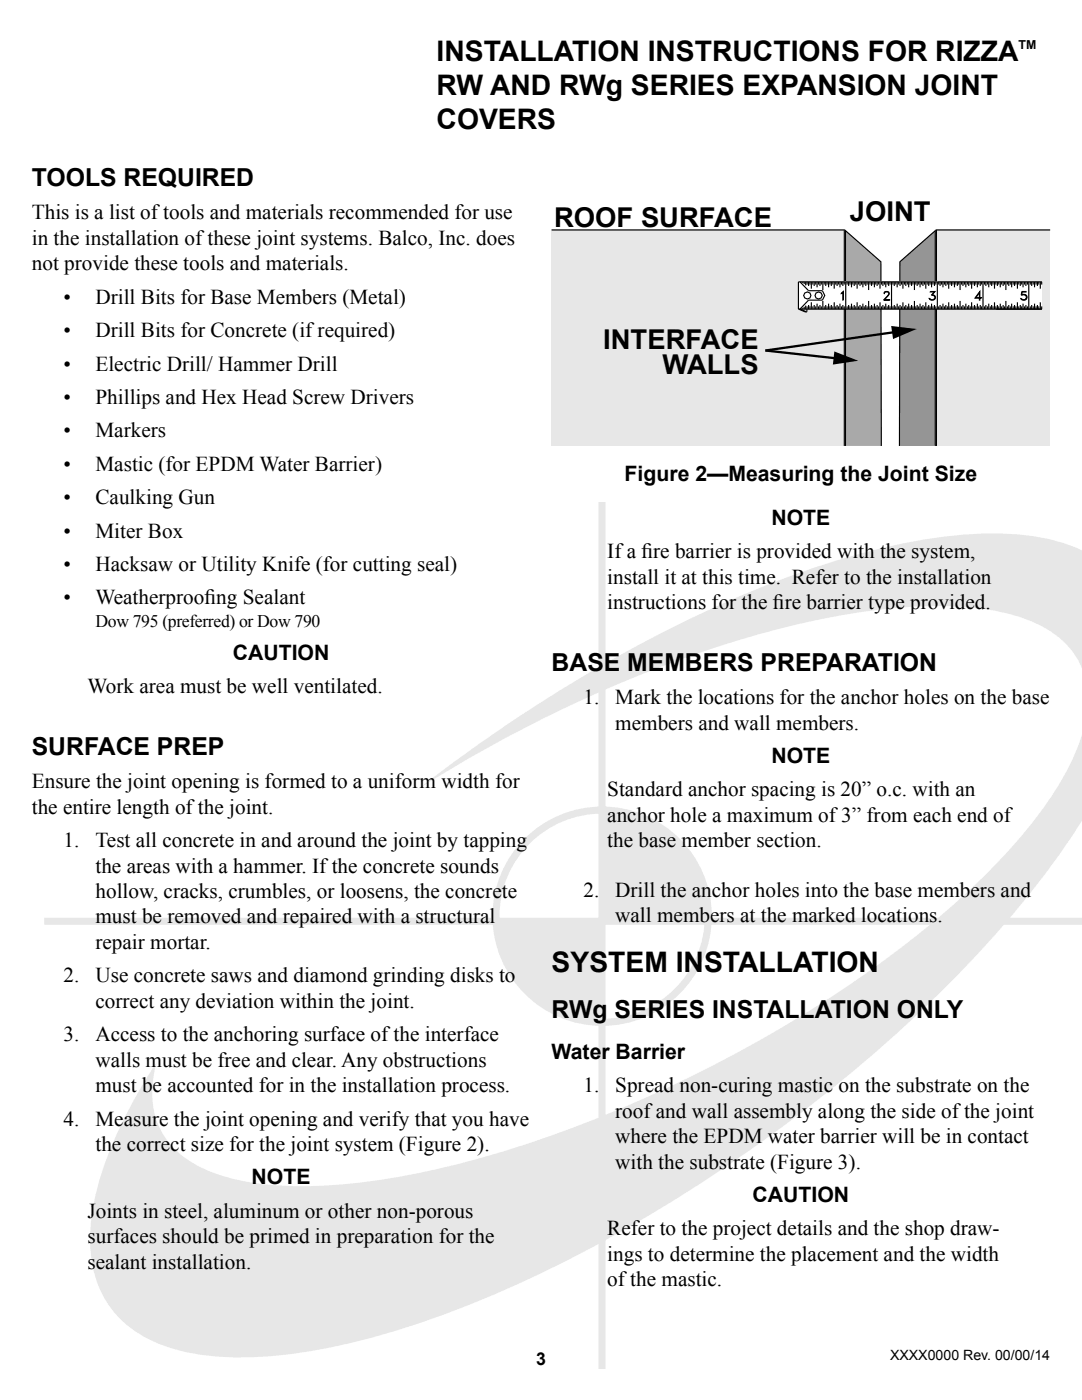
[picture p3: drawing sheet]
<svg xmlns="http://www.w3.org/2000/svg" width="216mm" height="279mm" viewBox="0 0 216 279" stroke-linecap="round" stroke-linejoin="round" font-family="sans-serif">
<defs><g id="words">
<g font-size="5.6">
<text x="87.1" y="12.2">INSTALLATION INSTRUCTIONS FOR RIZZA</text>
<text x="87.1" y="19">RW AND RWg SERIES EXPANSION JOINT</text>
<text x="87.1" y="25.8">COVERS</text>
<text x="110.1" y="194">SYSTEM INSTALLATION</text>
</g>
<g font-size="5.4">
<text x="110.6" y="45.3">ROOF SURFACE</text>
<text x="169.6" y="44.1">JOINT</text>
<text x="120.4" y="69.7">INTERFACE</text>
<text x="132.2" y="74.6">WALLS</text>
</g>
<g font-size="4.9">
<text x="6.3" y="37.1">TOOLS REQUIRED</text>
<text x="110.1" y="133.8">BASE MEMBERS PREPARATION</text>
<text x="6.3" y="150.6">SURFACE PREP</text>
<text x="110.1" y="203.1">RWg SERIES INSTALLATION ONLY</text>
</g>
<g font-size="4.2">
<text x="6.3" y="43.8">This is a list of tools and materials recommended for use</text>
<text x="6.3" y="48.9">in the installation of these joint systems. Balco, Inc. does</text>
<text x="6.3" y="54">not provide these tools and materials.</text>
<text x="12.7" y="60.6">•</text>
<text x="19" y="60.6">Drill Bits for Base Members (Metal)</text>
<text x="12.7" y="67.3">•</text>
<text x="19" y="67.3">Drill Bits for Concrete (if required)</text>
<text x="12.7" y="74">•</text>
<text x="19" y="74">Electric Drill/ Hammer Drill</text>
<text x="12.7" y="80.6">•</text>
<text x="19" y="80.6">Phillips and Hex Head Screw Drivers</text>
<text x="12.7" y="87.3">•</text>
<text x="19" y="87.3">Markers</text>
<text x="12.7" y="94">•</text>
<text x="19" y="94">Mastic (for EPDM Water Barrier)</text>
<text x="12.7" y="100.6">•</text>
<text x="19" y="100.6">Caulking Gun</text>
<text x="124.6" y="96.1">Figure 2—Measuring the Joint Size</text>
<text x="12.7" y="107.3">•</text>
<text x="19" y="107.3">Miter Box</text>
<text x="153.9" y="104.7">NOTE</text>
<text x="12.7" y="114">•</text>
<text x="19" y="114">Hacksaw or Utility Knife (for cutting seal)</text>
<text x="121.2" y="111.4">If a f</text>
<text x="128" y="111.4">ire barrier is provided with the system,</text>
<text x="121.2" y="116.5">install it at this time. Refer to the installation</text>
<text x="12.7" y="120.6">•</text>
<text x="19" y="120.6">Weatherproof</text>
<text x="40.8" y="120.6">ing Sealant</text>
<text x="121.2" y="121.6">instructions for the f</text>
<text x="154.2" y="121.6">ire barrier type provided.</text>
<text x="46.4" y="131.7">CAUTION</text>
<text x="17.5" y="138.4">Work area must be well ventilated.</text>
<text x="116.4" y="140.5">1.</text>
<text x="122.8" y="140.5">Mark the locations for the anchor holes on the base</text>
<text x="122.8" y="145.6">members and wall members.</text>
<text x="153.9" y="152.3">NOTE</text>
<text x="6.3" y="157.3">Ensure the joint opening is formed to a uniform width for</text>
<text x="121.2" y="158.9">Standard anchor spacing is 20” o.c. with an</text>
<text x="6.3" y="162.4">the entire length of the joint.</text>
<text x="121.2" y="164">anchor hole a maximum of 3” from each end of</text>
<text x="12.7" y="169.1">1.</text>
<text x="19" y="169.1">Test all concrete in and around the joint by tapping</text>
<text x="121.2" y="169.1">the base member section.</text>
<text x="19" y="174.1">the areas with a hammer. If the concrete sounds</text>
<text x="19" y="179.2">hollow, cracks, crumbles, or loosens, the concrete</text>
<text x="116.4" y="178.9">2.</text>
<text x="122.8" y="178.9">Drill the anchor holes into the base members and</text>
<text x="19" y="184.3">must be removed and repaired with a structural</text>
<text x="122.8" y="184">wall members at the marked locations.</text>
<text x="19" y="189.4">repair mortar.</text>
<text x="12.7" y="196.1">2.</text>
<text x="19" y="196.1">Use concrete saws and diamond grinding disks to</text>
<text x="19" y="201.1">correct any deviation within the joint.</text>
<text x="12.7" y="207.8">3.</text>
<text x="19" y="207.8">Access to the anchoring surface of the interface</text>
<text x="19" y="212.9">walls must be free and clear. Any obstructions</text>
<text x="110.1" y="211.3">Water Barrier</text>
<text x="19" y="218">must be accounted for in the installation process.</text>
<text x="116.4" y="218">1.</text>
<text x="122.8" y="218">Spread non-curing mastic on the substrate on the</text>
<text x="12.7" y="224.6">4.</text>
<text x="19" y="224.6">Measure the joint opening and verify that you have</text>
<text x="122.8" y="223.1">roof and wall assembly along the side of the joint</text>
<text x="19" y="229.7">the correct size for the joint system (Figure 2).</text>
<text x="122.8" y="228.1">where the EPDM water barrier will be in contact</text>
<text x="122.8" y="233.2">with the substrate (Figure 3).</text>
<text x="50.2" y="236.4">NOTE</text>
<text x="150.2" y="239.9">CAUTION</text>
<text x="17.5" y="243">Joints in steel, aluminum or other non-porous</text>
<text x="17.5" y="248.1">surfaces should be primed in preparation for the</text>
<text x="121.2" y="246.6">Refer to the project details and the shop draw-</text>
<text x="121.2" y="251.6">ings to determine the placement and the width</text>
<text x="17.5" y="253.2">sealant installation.</text>
<text x="121.2" y="256.7">of the mastic.</text>
</g>
<g font-size="3.5">
<text x="19" y="125">Dow 795 (preferred) or Dow 790</text>
<text x="107" y="272.4">3</text>
</g>
<text font-size="2.8" x="177.6" y="271.4">XXXX0000 Rev. 00/00/14</text>
<text font-size="2.5" x="203.2" y="9.8">TM</text>
</g></defs>
<g fill="none" stroke="#e6e7e8" stroke-width="1.4" stroke-linecap="butt">
<path d="M120.1 77.4v195.7M8.8 183.9h207.1"/>
<circle cx="120.2" cy="182.9" r="21.2"/>
</g>
<path d="M99.3 183.9h20.4l-.1 19.7-4.3 .2a23.6 23.6 0 0 1-14.5-13 18.3 18.3 0 0 1-1.5-6.9z" fill="#e6e7e8"/>
<path d="M99.3 183.9h20.4l-.1 19.7-4.3 .2a23.6 23.6 0 0 1-14.5-13 18.3 18.3 0 0 1-1.5-6.9z" fill="none" stroke="#e6e7e8" stroke-width=".69"/>
<path d="M120.6 162a17.6 17.6 0 0 1 14.3 6.1 23.6 23.6 0 0 1 6.2 11.5l.2 3.5 .1 .2h.2l-21.4 .4z" fill="#e6e7e8"/>
<path d="M120.6 162a17.6 17.6 0 0 1 14.3 6.1 23.6 23.6 0 0 1 6.2 11.5l.2 3.5 .1 .2h.2l-21.4 .4z" fill="none" stroke="#e6e7e8" stroke-width=".69"/>
<path d="M83.4 157.5l5.2-4a303.7 303.7 0 0 1 56.7-33.5 170.9 170.9 0 0 1 37-12 75.6 75.6 0 0 1 24.4-.9l3.9 .8 3.6 1.2 1.7 1.5v51.9l-2.4 5a223.5 223.5 0 0 1-38.1 41.9 304.7 304.7 0 0 1-74.6 48 170.9 170.9 0 0 1-37 11.9 75.7 75.7 0 0 1-24.3 1 29.4 29.4 0 0 1-13.7-5.4 21.6 21.6 0 0 1-7.8-18 53.1 53.1 0 0 1 5.4-20.8l3.5-6.9 4.3-7.2a18.8 18.8 0 0 0 .9 13.6 17.2 17.2 0 0 0 7.9 7.3 41.3 41.3 0 0 0 17.4 3.8 122.5 122.5 0 0 0 35.1-4.7 258.6 258.6 0 0 0 92.5-47 128.8 128.8 0 0 0 24.5-25.6 43.3 43.3 0 0 0 6.4-13.3v-11.5l-.6-2.5a17.2 17.2 0 0 0-7.9-7.4 41.3 41.3 0 0 0-17.4-3.7 122.5 122.5 0 0 0-35.1 4.6 262.2 262.2 0 0 0-62.4 26.3z" fill="#e6e7e8"/>
<path d="M110.1 33.5h99.4v55.5h-99.4z" fill="#fff"/>
<path d="M186.9 45.9h22.7v43.1h-22.7z" fill="#e6e7e8"/>
<path d="M186.7 45.8h22.9v.2h-22.6v43h-.3z" fill="#000"/>
<path d="M110.1 45.9h58.4v43.1h-58.4z" fill="#e6e7e8"/>
<path d="M110.1 45.8h58.5v43.2h-.2v-43h-58.3z" fill="#000"/>
<path d="M179.6 52.2l7-6.2v43h-7.1z" fill="#939598"/>
<path d="M179.4 52.2l7.3-6.4v43.2h-.2v-42.7l-6.8 6-.1 36.7h-.2z" fill="#000"/>
<path d="M168.7 46l7.1 6.2 .1 36.8h-7.2z" fill="#a7a9ac"/>
<path d="M168.6 45.8l7.3 6.4 .1 36.8h-.3v-36.7l-6.9-6v42.7h-.2z" fill="#000"/>
<path d="M159.4 56.2h48.5v5.5h-48.5z" fill="#fff"/>
<g fill="none" stroke="#000" stroke-width=".23">
<path d="M159.6 56.2l1.7 1.8h2.8l.5 1-.5 .9h-2.8l-1.7 1.8M159.9 56.2v.2M160.2 56.2v.3M160.5 56.2v.5M160.8 56.2v.8M161 56.2v.6M161.3 56.2v.9M161.6 56.2v.6M161.9 56.2v1.4M162.2 56.2v.6M162.5 56.2v.9M162.8 56.2v.6"/>
<path d="M163 56.2v1.1M163.3 56.2v.6M163.6 56.2v.9M163.9 56.2v.6M164.2 56.2v1.7M164.5 56.2v.6M164.8 56.2v.9M165 56.2v.6M165.3 56.2v1.1M165.6 56.2v.6M165.9 56.2v.9M166.2 56.2v.6"/>
<path d="M166.5 56.2v1.4M166.8 56.2v.6M167 56.2v.9M167.3 56.2v.6M167.6 56.2v1.1M167.9 58.5l.4-.3v1.7h-.1v-1.6zM167.9 56.2v.6M168.2 56.2v.9M168.5 56.2v.6M168.8 56.2v5.5M169 56.2v.6M169.3 56.2v.9"/>
<path d="M169.6 56.2v.6M169.9 56.2v1.1M170.2 56.2v.6M170.5 56.2v.9M170.8 56.2v.6M171 56.2v1.4M171.3 56.2v.6M171.6 56.2v.9M171.9 56.2v.6M172.2 56.2v1.1M172.5 56.2v.6M172.8 56.2v.9"/>
<path d="M173 56.2v.6M173.3 56.2v1.7M173.6 56.2v.6M173.9 56.2v.9M174.2 56.2v.6M174.5 56.2v1.1M174.7 56.2v.6M175 56.2v.9M175.3 56.2v.6M175.6 56.2v1.4M175.9 56.2v.6M176.2 56.2v.9"/>
<path d="M176.4 59.8l1.1 .1h-1.2l1-1.1a.34 .34 0 0 0-.2-.5h-.5l-.1 .3-.1-.1 .3-.3 .6 .1 .1 .2-.1 .3-.9 1.1M176.5 56.2v.6M176.7 56.2v1.1M177 56.2v.6M177.3 56.2v.9M177.6 56.2v.6M177.9 56.2v5.5M178.2 56.2v.6M178.4 56.2v.9M178.7 56.2v.6M179 56.2v1.1M179.3 56.2v.6"/>
<path d="M179.6 56.2v.9M179.9 56.2v.6M180.2 56.2v1.4M180.5 56.2v.6M180.7 56.2v.9M181 56.2v.6M181.3 56.2v1.1M181.6 56.2v.6M181.9 56.2v.9M182.2 56.2v.6M182.5 56.2v1.7M182.7 56.2v.6"/>
<path d="M183 56.2v.9M183.3 56.2v.6M183.6 56.2v1.1M183.9 56.2v.6M184.2 56.2v.9M184.5 56.2v.6M184.7 56.2v1.4M185 56.2v.6M185.3 56.2v.9M185.5 59.7l.3 .1M185.6 56.2v.6M185.9 56.2v1.1"/>
<path d="M185.9 58.8a.57 .57 0 0 1 .8 .6 .57 .57 0 0 1-.8 .5l-.3-.1-.2-.2h.1a.59 .59 0 0 0 1.1-.1M186.2 56.2v.6M186.2 58.9l.4 .4-.1 .4-.3 .1M186.5 56.2v.9M186.5 58.2l-.6 .7 .5 .1 .2 .2M186.5 58.3l-.9-.1h1l-.7 .7M186.7 56.2v.6M187 56.2h-27.7v5.5h48.6M187.3 56.2v.6M187.6 56.2v.9M187.9 56.2v.6M188.2 56.2v1.1"/>
<path d="M188.5 56.2v.6M188.7 56.2v.9M189 56.2v.6M189.3 56.2v1.4M189.6 56.2v.6M189.9 56.2v.9M190.2 56.2v.6M190.5 56.2v1.1M190.7 56.2v.6M191 56.2v.9M191.3 56.2v.6M191.6 56.2v1.7"/>
<path d="M191.9 56.2v.6M192.1 56.2v.9M192.5 56.2v.6M192.7 56.2v1.1M193 56.2v.6M193.3 56.2v.9M193.6 56.2v.6M193.9 56.2v1.4M194.1 56.2v.6M194.4 56.2v.9M194.6 59.4l1.3 .1h-1.3l.9-1.3v1.7l-.1-1.5-.8 1.1M194.7 56.2v.6"/>
<path d="M195 56.2v1.1M195.3 56.2v.6M195.6 56.2v.9M195.9 56.2v.6M196.1 56.2v5.5M196.4 56.2v.6M196.7 56.2v.9M197 56.2v.6M197.3 56.2v1.1M197.6 56.2v.6M197.9 56.2v.9M198.1 56.2v.6"/>
<path d="M198.4 56.2v1.4M198.7 56.2v.6M199 56.2v.9M199.3 56.2v.6M199.6 56.2v1.1M199.9 56.2v.6M200.2 56.2v.9M200.4 56.2v.6M200.7 56.2v1.7M201 56.2v.6M201.3 56.2v.9M201.6 56.2v.6"/>
<path d="M201.9 56.2v1.1M202.2 56.2v.6M202.4 56.2v.9M202.7 56.2v.6M203 56.2v1.4M203.3 56.2v.6M203.6 56.2v.9M203.8 59.7l.3 .1M203.9 56.2v.6M204.1 56.2v1.1M204.4 56.2v.6M204.5 58.8a.53 .53 0 0 1 .3 .5 .53 .53 0 0 1-.3 .5"/>
<path d="M204.7 56.2v.9M204.8 59.2a.74 .74 0 0 0-1-.3l.1-.7h.8l-.7 .1-.1 .5h.7l.3 .2-.1 .6-.6 .3-.4-.2v-.1a.6 .6 0 0 0 1-.1M205 56.2v.6M205.3 56.2v5.5M205.6 56.2v.6M205.9 56.2v.9M206.2 56.2v.6M206.4 56.2v1.1M206.7 56.2v.6M207 56.2v.9M207.3 56.2v.6M207.6 56.2v1.4"/>
<path d="M207.9 56.2v.6M207.9 56.2h-20.9v5.5M159.4 61.7l1.2 .5h.4M159.9 61.6v.1M160.2 61.4v.3M160.5 61.2v.5M160.8 61v.7M161 61.1v1.1l-1.3-.5M161.3 60.9v.8M161.6 61.1v.6M161.9 60.3v1.4M162.2 61.1v.6"/>
<path d="M162.5 60.9v.8M162.8 61.1v.6M163 60.6v1.1M163.3 61.1v.6M163.6 60.9v.8M163.9 61.1v.6M164.2 60.1v1.6M164.5 61.1v.6M164.8 60.9v.8M165 61.1v.6M165.3 60.6v1.1M165.6 61.1v.6"/>
<path d="M165.9 60.9v.8M166.2 61.1v.6M166.5 60.3v1.4M166.8 61.1v.6M167 60.9v.8M167.3 61.1v.6M167.6 60.6v1.1M167.9 61.1v.6M168.2 60.9v.8M168.5 61.1v.6M169 61.1v.6M169.3 60.9v.8"/>
<path d="M169.6 61.1v.6M169.9 60.6v1.1M170.2 61.1v.6M170.5 60.9v.8M170.8 61.1v.6M171 60.3v1.4M171.3 61.1v.6M171.6 60.9v.8M171.9 61.1v.6M172.2 60.6v1.1M172.5 61.1v.6M172.8 60.9v.8"/>
<path d="M173 61.1v.6M173.3 60.1v1.6M173.6 61.1v.6M173.9 60.9v.8M174.2 61.1v.6M174.5 60.6v1.1M174.7 61.1v.6M175 60.9v.8M175.3 61.1v.6M175.6 60.3v1.4M175.9 61.1v.6M176.2 60.9v.8"/>
<path d="M176.5 61.1v.6M176.7 60.6v1.1M177 61.1v.6M177.3 60.9v.8M177.6 61.1v.6M178.2 61.1v.6M178.4 60.9v.8M178.7 61.1v.6M179 60.6v1.1M179.3 61.1v.6M179.6 60.9v.8M179.9 61.1v.6"/>
<path d="M180.2 60.3v1.4M180.5 61.1v.6M180.7 60.9v.8M181 61.1v.6M181.3 60.6v1.1M181.6 61.1v.6M181.9 60.9v.8M182.2 61.1v.6M182.5 60.1v1.6M182.7 61.1v.6M183 60.9v.8M183.3 61.1v.6"/>
<path d="M183.6 60.6v1.1M183.9 61.1v.6M184.2 60.9v.8M184.5 61.1v.6M184.7 60.3v1.4M185 61.1v.6M185.3 60.9v.8M185.6 61.1v.6M185.9 60.6v1.1M186.2 61.1v.6M186.5 60.9v.8M186.7 61.1v.6"/>
<path d="M187.3 61.1v.6M187.6 60.9v.8M187.9 61.1v.6M188.2 60.6v1.1M188.5 61.1v.6M188.7 60.9v.8M189 61.1v.6M189.3 60.3v1.4M189.6 61.1v.6M189.9 60.9v.8M190.2 61.1v.6M190.5 60.6v1.1"/>
<path d="M190.7 61.1v.6M191 60.9v.8M191.3 61.1v.6M191.6 60.1v1.6M191.9 61.1v.6M192.1 60.9v.8M192.5 61.1v.6M192.7 60.6v1.1M193 61.1v.6M193.3 60.9v.8M193.6 61.1v.6M193.9 60.3v1.4"/>
<path d="M194.1 61.1v.6M194.4 60.9v.8M194.7 61.1v.6M195 60.6v1.1M195.3 61.1v.6M195.6 60.9v.8M195.9 61.1v.6M196.4 61.1v.6M196.7 60.9v.8M197 61.1v.6M197.3 60.6v1.1M197.6 61.1v.6"/>
<path d="M197.9 60.9v.8M198.1 61.1v.6M198.4 60.3v1.4M198.7 61.1v.6M199 60.9v.8M199.3 61.1v.6M199.6 60.6v1.1M199.9 61.1v.6M200.2 60.9v.8M200.4 61.1v.6M200.7 60.1v1.6M201 61.1v.6"/>
<path d="M201.3 60.9v.8M201.6 61.1v.6M201.9 60.6v1.1M202.2 61.1v.6M202.4 60.9v.8M202.7 61.1v.6M203 60.3v1.4M203.3 61.1v.6M203.6 60.9v.8M203.9 61.1v.6M204.1 60.6v1.1M204.4 61.1v.6"/>
<path d="M204.7 60.9v.8M205 61.1v.6M205.6 61.1v.6M205.9 60.9v.8M206.2 61.1v.6M206.4 60.6v1.1M206.7 61.1v.6M207 60.9v.8M207.3 61.1v.6M207.6 60.3v1.4M207.9 61.1v.6"/>
<circle cx="161.1" cy="59" r=".71"/>
<circle cx="163.4" cy="59" r=".72"/>
</g>
<path d="M178.9 66.2l-26.2 3.8 14.5 1.6" fill="none" stroke="#000" stroke-width=".45"/>
<path d="M166.5 70.1l4.7 1.9-5 .8zM177.8 65.1l5.1 .6-4.7 2z" fill="#000"/>
<path d="M110.1 89h99.4v11.1h-99.4z" fill="#fff"/>
<use href="#words"/>
</svg>
